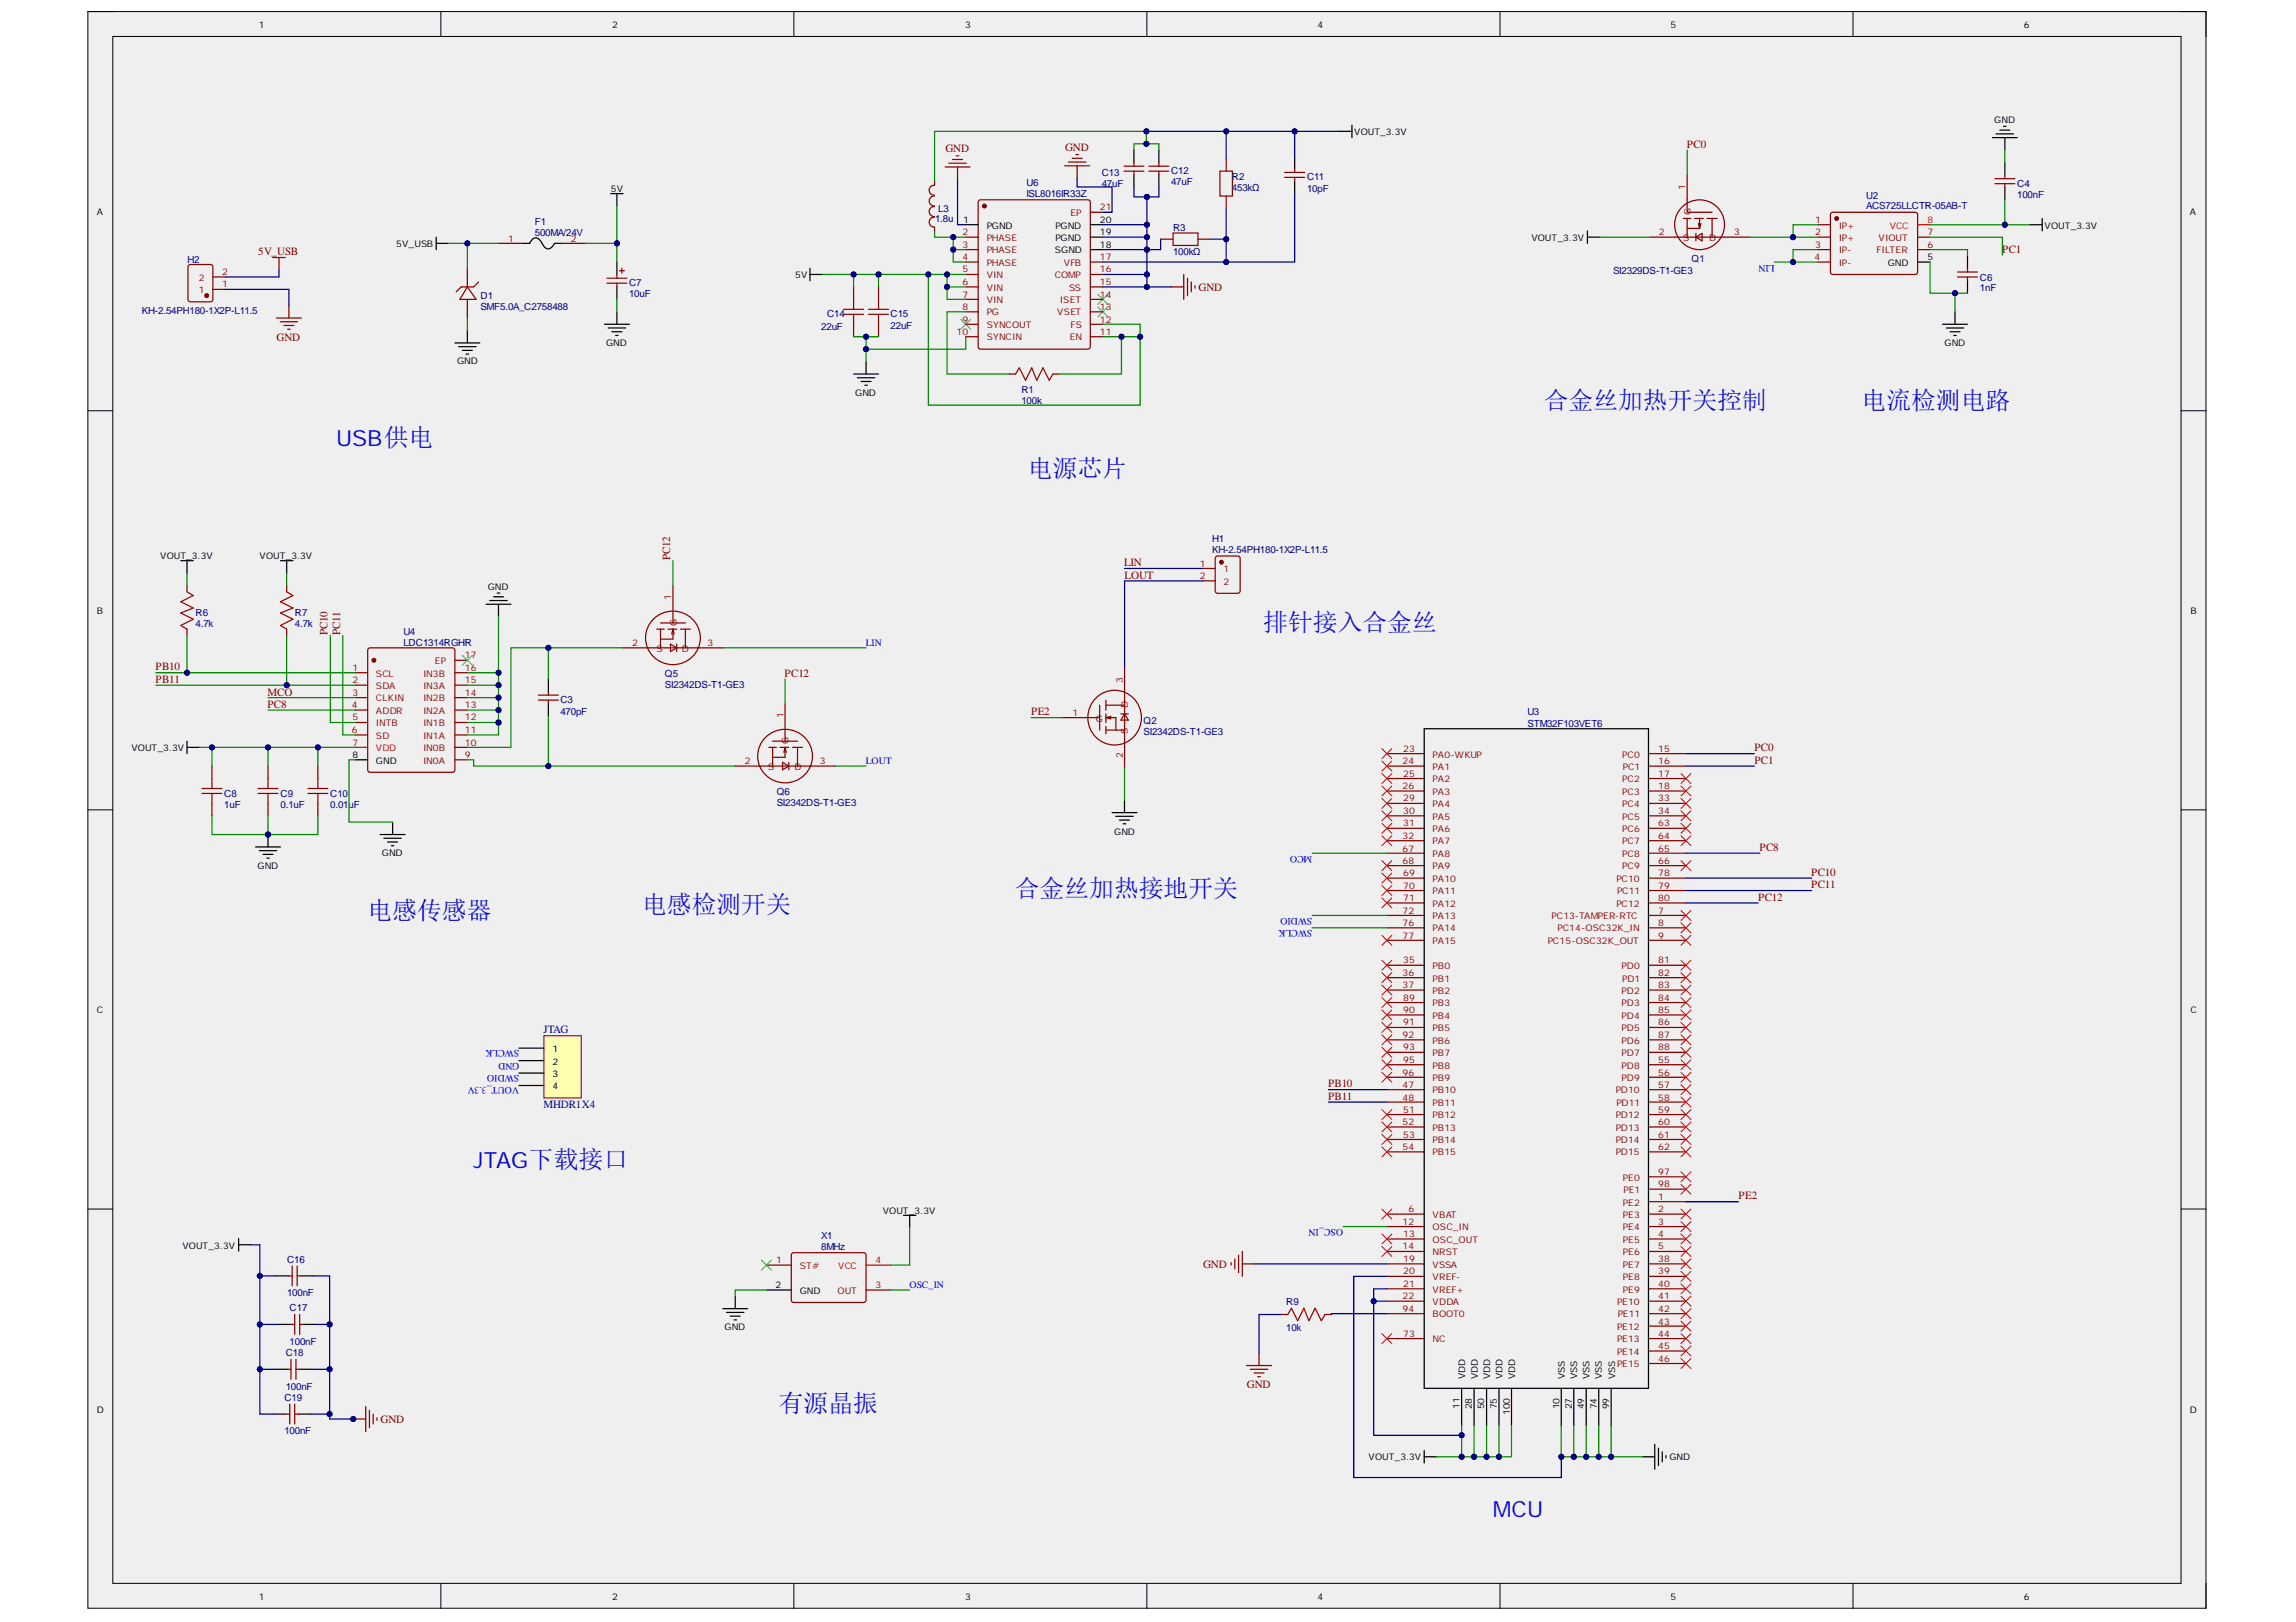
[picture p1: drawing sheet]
<svg xmlns="http://www.w3.org/2000/svg" width="297mm" height="210mm" viewBox="0 0 297 210" stroke-linecap="round" stroke-linejoin="round" font-family="sans-serif">
<defs><g id="words">
<g font-size="3.2" fill="#00f">
<text x="199.7" y="52.9">合金丝加热开关控制</text>
<text x="240.8" y="52.9">电流检测电路</text>
<text x="133" y="61.8">电源芯片</text>
<text x="163.4" y="81.6">排针接入合金丝</text>
<text x="47.5" y="118.9">电感传感器</text>
<text x="83.1" y="118.2">电感检测开关</text>
<text x="131.3" y="116">合金丝加热接地开关</text>
<text x="100.8" y="182.7">有源晶振</text>
</g>
<g font-size="2.9" fill="#00f">
<text x="43.5" y="57.7">USB供电</text>
<text x="61.2" y="151.1">JTAG下载接口</text>
<text x="193.1" y="196.3">MCU</text>
</g>
<g font-size="1.4" fill="#800000">
<text x="122.3" y="19.7">GND</text>
<text x="137.8" y="19.5">GND</text>
<text x="218.2" y="19.1">PC0</text>
<text x="33.4" y="33">5V_USB</text>
<text x="259" y="32.7">PC1</text>
<text x="155.1" y="37.6">GND</text>
<text x="35.8" y="44.1">GND</text>
<text x="86.7" y="72.5" transform="rotate(-90 86.7 72.5)">PC12</text>
<text x="145.4" y="73.3">LIN</text>
<text x="145.5" y="74.9">LOUT</text>
<text x="42.4" y="82.2" transform="rotate(-90 42.4 82.2)">PC10</text>
<text x="44" y="82.2" transform="rotate(-90 44 82.2)">PC11</text>
<text x="20.1" y="86.7">PB10</text>
<text x="20.1" y="88.4">PB11</text>
<text x="101.5" y="87.6">PC12</text>
<text x="34.6" y="91.6">PC8</text>
<text x="34.6" y="90">MCO</text>
<text x="133.4" y="92.5">PE2</text>
<text x="227" y="97.2">PC0</text>
<text x="227" y="98.8">PC1</text>
<text x="227.6" y="110.1">PC8</text>
<text x="234.3" y="113.3">PC10</text>
<text x="227.5" y="116.6">PC12</text>
<text x="234.3" y="114.9">PC11</text>
<text x="171.8" y="140.7">PB10</text>
<text x="171.8" y="142.3">PB11</text>
<text x="224.9" y="155.2">PE2</text>
<text x="155.7" y="164.1">GND</text>
<text x="161.3" y="179.6">GND</text>
<text x="49.2" y="184.2">GND</text>
</g>
<g font-size="1.4" fill="#000080">
<text x="70.3" y="133.7">JTAG</text>
<text x="70.3" y="143.4">MHDR1X4</text>
</g>
<g font-size="1.3" fill="#000080">
<text x="142.5" y="22.7">C13</text>
<text x="151.5" y="22.6">C12</text>
<text x="159.4" y="23.3">R2</text>
<text x="169.1" y="23.3">C11</text>
<text x="69.2" y="29.1">F1</text>
<text x="121" y="28.7">1.8u</text>
<text x="121.4" y="27.4">L3</text>
<text x="132.8" y="24.1">U6</text>
<text x="132.8" y="25.5">ISL8016IR33Z</text>
<text x="142.5" y="24.2">47uF</text>
<text x="151.5" y="24">47uF</text>
<text x="151.8" y="29.9">R3</text>
<text x="159.4" y="24.8">453kΩ</text>
<text x="169.1" y="24.8">10pF</text>
<text x="241.4" y="25.7">U2</text>
<text x="241.4" y="27">ACS725LLCTR-05AB-T</text>
<text x="261" y="24.2">C4</text>
<text x="261" y="25.6">100nF</text>
<text x="24.3" y="34">H2</text>
<text x="69.2" y="30.5">500MA/24V</text>
<text x="151.8" y="33">100kΩ</text>
<text x="208.7" y="35.5">SI2329DS-T1-GE3</text>
<text x="218.8" y="33.9">Q1</text>
<text x="18.4" y="40.7">KH-2.54PH180-1X2P-L11.5</text>
<text x="62.2" y="38.7">D1</text>
<text x="62.2" y="40.1">SMF5.0A_C2758488</text>
<text x="81.4" y="37">C7</text>
<text x="81.4" y="38.5">10uF</text>
<text x="107" y="41.1">C14</text>
<text x="115.2" y="41.1">C15</text>
<text x="256.1" y="36.3">C6</text>
<text x="256.1" y="37.7">1nF</text>
<text x="106.2" y="42.7">22uF</text>
<text x="115.2" y="42.5">22uF</text>
<text x="132.1" y="50.9">R1</text>
<text x="132.1" y="52.3">100k</text>
<text x="156.8" y="70.2">H1</text>
<text x="156.8" y="71.6">KH-2.54PH180-1X2P-L11.5</text>
<text x="25.3" y="79.7">R6</text>
<text x="25.3" y="81.1">4.7k</text>
<text x="38.2" y="79.7">R7</text>
<text x="38.2" y="81.1">4.7k</text>
<text x="52.2" y="82.2">U4</text>
<text x="52.2" y="83.6">LDC1314RGHR</text>
<text x="86" y="87.6">Q5</text>
<text x="86" y="89.1">SI2342DS-T1-GE3</text>
<text x="72.5" y="91">C3</text>
<text x="72.5" y="92.5">470pF</text>
<text x="148" y="93.6">Q2</text>
<text x="148" y="95.1">SI2342DS-T1-GE3</text>
<text x="197.6" y="92.5">U3</text>
<text x="197.6" y="94.1">STM32F103VET6</text>
<text x="29" y="103.1">C8</text>
<text x="29" y="104.6">1uF</text>
<text x="36.3" y="103.1">C9</text>
<text x="36.3" y="104.6">0.1uF</text>
<text x="42.7" y="103.1">C10</text>
<text x="42.7" y="104.6">0.01uF</text>
<text x="100.5" y="102.9">Q6</text>
<text x="100.5" y="104.3">SI2342DS-T1-GE3</text>
<text x="106.2" y="160.3">X1</text>
<text x="106.2" y="161.8">8MHz</text>
<text x="37.1" y="163.4">C16</text>
<text x="37.1" y="167.8">100nF</text>
<text x="37.5" y="169.7">C17</text>
<text x="166.4" y="168.9">R9</text>
<text x="166.4" y="172.3">10k</text>
<text x="37" y="175.5">C18</text>
<text x="37" y="179.9">100nF</text>
<text x="37.5" y="174">100nF</text>
<text x="36.8" y="181.3">C19</text>
<text x="36.8" y="185.6">100nF</text>
</g>
<g font-size="1.3" fill="#00f">
<text x="229.6" y="34.2" transform="rotate(-180 229.6 34.2)">LIN</text>
<text x="112" y="83.6">LIN</text>
<text x="112" y="98.9">LOUT</text>
<text x="169.8" y="110.7" transform="rotate(-180 169.8 110.7)">MCO</text>
<text x="169.8" y="118.8" transform="rotate(-180 169.8 118.8)">SWDIO</text>
<text x="169.8" y="120.4" transform="rotate(-180 169.8 120.4)">SWCLK</text>
<text x="67.2" y="135.9" transform="rotate(-180 67.2 135.9)">SWCLK</text>
<text x="67.2" y="137.5" transform="rotate(-180 67.2 137.5)">GND</text>
<text x="67.2" y="139.1" transform="rotate(-180 67.2 139.1)">SWDIO</text>
<text x="67.2" y="140.7" transform="rotate(-180 67.2 140.7)">VOUT_3.3V</text>
<text x="173.8" y="159" transform="rotate(-180 173.8 159)">OSC_IN</text>
<text x="117.7" y="166.7">OSC_IN</text>
</g>
<g font-size="1.2">
<text x="33.5" y="3.6">1</text>
<text x="79.2" y="3.6">2</text>
<text x="124.9" y="3.6">3</text>
<text x="170.5" y="3.6">4</text>
<text x="216.1" y="3.6">5</text>
<text x="261.8" y="3.6">6</text>
<text x="175.2" y="17.5">VOUT_3.3V</text>
<text x="258" y="16">GND</text>
<text x="12.5" y="27.8">A</text>
<text x="79" y="24.8">5V</text>
<text x="124.6" y="28.8">1</text>
<text x="127.7" y="29.6">PGND</text>
<text x="136.5" y="29.6">PGND</text>
<text x="142.3" y="28.8">20</text>
<text x="264.5" y="29.6">VOUT_3.3V</text>
<text x="283.3" y="27.8">A</text>
<text x="51.3" y="31.9">5V_USB</text>
<text x="136.4" y="32.8">SGND</text>
<text x="136.5" y="31.2">PGND</text>
<text x="142.3" y="32">18</text>
<text x="142.3" y="30.4">19</text>
<text x="198.1" y="31.2">VOUT_3.3V</text>
<text x="244.2" y="34.4">GND</text>
<text x="249.4" y="33.6">5</text>
<text x="102.9" y="36">5V</text>
<text x="59.1" y="47.2">GND</text>
<text x="78.4" y="44.8">GND</text>
<text x="251.6" y="44.8">GND</text>
<text x="110.6" y="51.2">GND</text>
<text x="20.7" y="72.3">VOUT_3.3V</text>
<text x="33.6" y="72.3">VOUT_3.3V</text>
<text x="63.1" y="76.3">GND</text>
<text x="12.5" y="79.4">B</text>
<text x="283.4" y="79.4">B</text>
<text x="17" y="97.2">VOUT_3.3V</text>
<text x="45.6" y="98.1">8</text>
<text x="48.6" y="98.8">GND</text>
<text x="33.3" y="112.4">GND</text>
<text x="49.4" y="110.8">GND</text>
<text x="144.1" y="108">GND</text>
<text x="12.5" y="131.1">C</text>
<text x="283.4" y="131.1">C</text>
<text x="71.5" y="136.2">1</text>
<text x="71.5" y="137.8">2</text>
<text x="71.5" y="139.4">3</text>
<text x="71.5" y="141">4</text>
<text x="23.6" y="161.6">VOUT_3.3V</text>
<text x="114.2" y="157">VOUT_3.3V</text>
<text x="100.3" y="166.7">2</text>
<text x="103.5" y="167.4">GND</text>
<text x="93.7" y="172.2">GND</text>
<text x="189.6" y="178.5" transform="rotate(-90 189.6 178.5)">VDD</text>
<text x="191.2" y="178.5" transform="rotate(-90 191.2 178.5)">VDD</text>
<text x="192.8" y="178.5" transform="rotate(-90 192.8 178.5)">VDD</text>
<text x="194.4" y="178.5" transform="rotate(-90 194.4 178.5)">VDD</text>
<text x="196" y="178.5" transform="rotate(-90 196 178.5)">VDD</text>
<text x="202.4" y="178.5" transform="rotate(-90 202.4 178.5)">VSS</text>
<text x="204" y="178.5" transform="rotate(-90 204 178.5)">VSS</text>
<text x="205.6" y="178.5" transform="rotate(-90 205.6 178.5)">VSS</text>
<text x="207.3" y="178.5" transform="rotate(-90 207.3 178.5)">VSS</text>
<text x="208.9" y="178.5" transform="rotate(-90 208.9 178.5)">VSS</text>
<text x="12.5" y="182.8">D</text>
<text x="188.8" y="182.3" transform="rotate(-90 188.8 182.3)">11</text>
<text x="190.4" y="182.4" transform="rotate(-90 190.4 182.4)">28</text>
<text x="192" y="182.4" transform="rotate(-90 192 182.4)">50</text>
<text x="193.6" y="182.4" transform="rotate(-90 193.6 182.4)">75</text>
<text x="195.3" y="183.2" transform="rotate(-90 195.3 183.2)">100</text>
<text x="201.8" y="182.4" transform="rotate(-90 201.8 182.4)">10</text>
<text x="203.4" y="182.4" transform="rotate(-90 203.4 182.4)">27</text>
<text x="205" y="182.4" transform="rotate(-90 205 182.4)">49</text>
<text x="206.6" y="182.4" transform="rotate(-90 206.6 182.4)">74</text>
<text x="208.2" y="182.4" transform="rotate(-90 208.2 182.4)">99</text>
<text x="283.3" y="182.8">D</text>
<text x="177.1" y="189">VOUT_3.3V</text>
<text x="216" y="189">GND</text>
<text x="33.5" y="207">1</text>
<text x="79.2" y="207">2</text>
<text x="124.9" y="207">3</text>
<text x="170.5" y="207">4</text>
<text x="216.1" y="207">5</text>
<text x="261.8" y="207">6</text>
</g>
<g font-size="1.2" fill="#800">
<text x="138.5" y="28">EP</text>
<text x="142.3" y="27.2">21</text>
<text x="218" y="24.6" transform="rotate(-90 218 24.6)">1</text>
<text x="218.8" y="27.8" transform="rotate(-90 218.8 27.8)">G</text>
<text x="234.8" y="28.8">1</text>
<text x="237.9" y="29.6">IP+</text>
<text x="28.8" y="35.6">2</text>
<text x="65.7" y="31.3">1</text>
<text x="73.8" y="31.3">2</text>
<text x="124.5" y="30.4">2</text>
<text x="124.5" y="32">3</text>
<text x="124.5" y="33.6">4</text>
<text x="124.5" y="35.2">5</text>
<text x="127.7" y="31.2">PHASE</text>
<text x="127.7" y="32.8">PHASE</text>
<text x="127.7" y="34.4">PHASE</text>
<text x="137.6" y="34.4">VFB</text>
<text x="142.3" y="35.2">16</text>
<text x="142.3" y="33.6">17</text>
<text x="214.6" y="30.4">2</text>
<text x="217.7" y="31.2">S</text>
<text x="221.1" y="31.2">D</text>
<text x="224.3" y="30.4">3</text>
<text x="234.7" y="33.6">4</text>
<text x="234.8" y="30.4">2</text>
<text x="234.8" y="32">3</text>
<text x="237.9" y="31.2">IP+</text>
<text x="237.9" y="32.8">IP-</text>
<text x="237.9" y="34.4">IP-</text>
<text x="242.8" y="32.8">FILTER</text>
<text x="243" y="31.2">VIOUT</text>
<text x="249.4" y="32">6</text>
<text x="249.4" y="30.4">7</text>
<text x="25.7" y="37.9">1</text>
<text x="25.7" y="36.3">2</text>
<text x="28.8" y="37.2">1</text>
<text x="124.5" y="36.9">6</text>
<text x="124.5" y="38.5">7</text>
<text x="124.5" y="40.1">8</text>
<text x="124.5" y="41.8">9</text>
<text x="127.7" y="36">VIN</text>
<text x="127.7" y="37.6">VIN</text>
<text x="127.7" y="39.2">VIN</text>
<text x="127.7" y="40.8">PG</text>
<text x="136.4" y="36">COMP</text>
<text x="136.8" y="40.8">VSET</text>
<text x="137.1" y="39.2">ISET</text>
<text x="138.3" y="37.6">SS</text>
<text x="142.3" y="41.8">12</text>
<text x="142.3" y="40.1">13</text>
<text x="142.3" y="38.5">14</text>
<text x="142.3" y="36.9">15</text>
<text x="123.8" y="43.4">10</text>
<text x="127.7" y="42.4">SYNCOUT</text>
<text x="127.7" y="44">SYNCIN</text>
<text x="138.4" y="44">EN</text>
<text x="138.5" y="42.4">FS</text>
<text x="142.3" y="43.4">11</text>
<text x="86.8" y="77.7" transform="rotate(-90 86.8 77.7)">1</text>
<text x="155.2" y="73.4">1</text>
<text x="155.2" y="75">2</text>
<text x="158.3" y="74">1</text>
<text x="158.3" y="75.6">2</text>
<text x="81.8" y="83.6">2</text>
<text x="87.6" y="81" transform="rotate(-90 87.6 81)">G</text>
<text x="91.5" y="83.6">3</text>
<text x="45.6" y="86.8">1</text>
<text x="45.6" y="88.4">2</text>
<text x="48.6" y="87.6">SCL</text>
<text x="48.6" y="89.2">SDA</text>
<text x="54.7" y="89.2">IN3A</text>
<text x="54.7" y="87.6">IN3B</text>
<text x="56.3" y="86">EP</text>
<text x="60.1" y="88.4">15</text>
<text x="60.1" y="86.8">16</text>
<text x="60.1" y="85.2">17</text>
<text x="84.9" y="84.4">S</text>
<text x="88.2" y="84.4">D</text>
<text x="145.2" y="88.3" transform="rotate(-90 145.2 88.3)">3</text>
<text x="45.5" y="91.6">4</text>
<text x="45.5" y="94.8">6</text>
<text x="45.6" y="90">3</text>
<text x="45.6" y="93.2">5</text>
<text x="48.6" y="90.8">CLKIN</text>
<text x="48.6" y="92.4">ADDR</text>
<text x="48.6" y="94">INTB</text>
<text x="48.6" y="95.6">SD</text>
<text x="54.7" y="95.6">IN1A</text>
<text x="54.7" y="94">IN1B</text>
<text x="54.7" y="92.4">IN2A</text>
<text x="54.7" y="90.8">IN2B</text>
<text x="60.1" y="94.8">11</text>
<text x="60.1" y="93.2">12</text>
<text x="60.1" y="91.6">13</text>
<text x="60.1" y="90">14</text>
<text x="101.3" y="93" transform="rotate(-90 101.3 93)">1</text>
<text x="138.7" y="92.6">1</text>
<text x="141.8" y="93.4">G</text>
<text x="145.9" y="95" transform="rotate(-90 145.9 95)">S</text>
<text x="145.9" y="91.6" transform="rotate(-90 145.9 91.6)">D</text>
<text x="54.7" y="98.8">IN0A</text>
<text x="54.7" y="97.2">IN0B</text>
<text x="60.1" y="98.1">9</text>
<text x="60.1" y="96.5">10</text>
<text x="96.4" y="98.9">2</text>
<text x="99.4" y="99.6">S</text>
<text x="102" y="96.3" transform="rotate(-90 102 96.3)">G</text>
<text x="102.8" y="99.6">D</text>
<text x="106.1" y="98.9">3</text>
<text x="145.2" y="98" transform="rotate(-90 145.2 98)">2</text>
<text x="181.5" y="98.9">24</text>
<text x="181.5" y="97.3">23</text>
<text x="181.5" y="100.5">25</text>
<text x="185.3" y="98">PA0-WKUP</text>
<text x="185.3" y="99.6">PA1</text>
<text x="185.3" y="101.3">PA2</text>
<text x="209.9" y="98">PC0</text>
<text x="209.9" y="101.3">PC2</text>
<text x="210" y="99.6">PC1</text>
<text x="214.5" y="97.3">15</text>
<text x="214.5" y="98.9">16</text>
<text x="214.5" y="100.5">17</text>
<text x="181.5" y="102.1">26</text>
<text x="181.5" y="103.7">29</text>
<text x="181.5" y="105.3">30</text>
<text x="181.5" y="106.9">31</text>
<text x="185.3" y="102.9">PA3</text>
<text x="185.3" y="104.5">PA4</text>
<text x="185.3" y="106.1">PA5</text>
<text x="185.3" y="107.7">PA6</text>
<text x="209.9" y="102.9">PC3</text>
<text x="209.9" y="104.5">PC4</text>
<text x="209.9" y="106.1">PC5</text>
<text x="209.9" y="107.7">PC6</text>
<text x="214.5" y="102.1">18</text>
<text x="214.5" y="103.7">33</text>
<text x="214.5" y="105.3">34</text>
<text x="214.5" y="106.9">63</text>
<text x="181.5" y="108.5">32</text>
<text x="181.5" y="110.2">67</text>
<text x="181.5" y="111.8">68</text>
<text x="181.5" y="113.4">69</text>
<text x="185.3" y="109.3">PA7</text>
<text x="185.3" y="110.9">PA8</text>
<text x="185.3" y="112.5">PA9</text>
<text x="209.9" y="109.3">PC7</text>
<text x="209.9" y="110.9">PC8</text>
<text x="209.9" y="112.5">PC9</text>
<text x="214.5" y="108.5">64</text>
<text x="214.5" y="110.2">65</text>
<text x="214.5" y="111.8">66</text>
<text x="214.5" y="113.4">78</text>
<text x="181.5" y="118.2">72</text>
<text x="181.5" y="119.9">76</text>
<text x="181.5" y="115">70</text>
<text x="181.5" y="116.6">71</text>
<text x="185.3" y="114.1">PA10</text>
<text x="185.3" y="115.7">PA11</text>
<text x="185.3" y="117.3">PA12</text>
<text x="185.3" y="118.9">PA13</text>
<text x="200.7" y="118.9">PC13-TAMPER-RTC</text>
<text x="209.1" y="114.1">PC10</text>
<text x="209.1" y="117.3">PC12</text>
<text x="209.2" y="115.7">PC11</text>
<text x="214.5" y="118.2">7</text>
<text x="214.5" y="119.9">8</text>
<text x="214.5" y="115">79</text>
<text x="214.5" y="116.6">80</text>
<text x="181.5" y="121.5">77</text>
<text x="181.5" y="124.7">35</text>
<text x="185.3" y="125.4">PB0</text>
<text x="185.3" y="120.5">PA14</text>
<text x="185.3" y="122.1">PA15</text>
<text x="200.2" y="122.1">PC15-OSC32K_OUT</text>
<text x="201.5" y="120.5">PC14-OSC32K_IN</text>
<text x="209.8" y="125.4">PD0</text>
<text x="214.5" y="121.5">9</text>
<text x="214.5" y="124.7">81</text>
<text x="181.5" y="126.3">36</text>
<text x="181.5" y="127.9">37</text>
<text x="181.5" y="129.5">89</text>
<text x="181.5" y="131.1">90</text>
<text x="185.3" y="127">PB1</text>
<text x="185.3" y="128.6">PB2</text>
<text x="185.3" y="130.2">PB3</text>
<text x="185.3" y="131.9">PB4</text>
<text x="209.8" y="128.6">PD2</text>
<text x="209.8" y="130.2">PD3</text>
<text x="209.8" y="131.9">PD4</text>
<text x="209.9" y="127">PD1</text>
<text x="214.5" y="126.3">82</text>
<text x="214.5" y="127.9">83</text>
<text x="214.5" y="129.5">84</text>
<text x="214.5" y="131.1">85</text>
<text x="181.5" y="134.3">92</text>
<text x="181.5" y="132.7">91</text>
<text x="181.5" y="135.9">93</text>
<text x="181.5" y="137.5">95</text>
<text x="185.3" y="133.5">PB5</text>
<text x="185.3" y="135.1">PB6</text>
<text x="185.3" y="136.7">PB7</text>
<text x="209.8" y="133.5">PD5</text>
<text x="209.8" y="135.1">PD6</text>
<text x="209.8" y="136.7">PD7</text>
<text x="214.5" y="137.5">55</text>
<text x="214.5" y="132.7">86</text>
<text x="214.5" y="134.3">87</text>
<text x="214.5" y="135.9">88</text>
<text x="181.5" y="140.8">47</text>
<text x="181.5" y="142.4">48</text>
<text x="181.5" y="139.2">96</text>
<text x="185.3" y="141.5">PB10</text>
<text x="185.3" y="143.1">PB11</text>
<text x="185.3" y="138.3">PB8</text>
<text x="185.3" y="139.9">PB9</text>
<text x="209" y="141.5">PD10</text>
<text x="209.1" y="143.1">PD11</text>
<text x="209.8" y="138.3">PD8</text>
<text x="209.8" y="139.9">PD9</text>
<text x="214.5" y="139.2">56</text>
<text x="214.5" y="140.8">57</text>
<text x="214.5" y="142.4">58</text>
<text x="181.5" y="145.6">52</text>
<text x="181.5" y="148.8">54</text>
<text x="181.5" y="144">51</text>
<text x="181.5" y="147.2">53</text>
<text x="185.3" y="144.7">PB12</text>
<text x="185.3" y="146.3">PB13</text>
<text x="185.3" y="147.9">PB14</text>
<text x="185.3" y="149.5">PB15</text>
<text x="209" y="144.7">PD12</text>
<text x="209" y="146.3">PD13</text>
<text x="209" y="147.9">PD14</text>
<text x="209" y="149.5">PD15</text>
<text x="214.5" y="144">59</text>
<text x="214.5" y="145.6">60</text>
<text x="214.5" y="147.2">61</text>
<text x="214.5" y="148.8">62</text>
<text x="210" y="152.8">PE0</text>
<text x="210" y="154.4">PE1</text>
<text x="214.5" y="155.3">1</text>
<text x="214.5" y="152.1">97</text>
<text x="214.5" y="153.7">98</text>
<text x="181.5" y="158.5">12</text>
<text x="181.5" y="161.7">14</text>
<text x="181.5" y="160.1">13</text>
<text x="182.2" y="156.9">6</text>
<text x="185.3" y="157.6">VBAT</text>
<text x="185.3" y="159.2">OSC_IN</text>
<text x="185.3" y="160.8">OSC_OUT</text>
<text x="210" y="156">PE2</text>
<text x="210" y="157.6">PE3</text>
<text x="210" y="159.2">PE4</text>
<text x="210" y="160.8">PE5</text>
<text x="214.5" y="156.9">2</text>
<text x="214.5" y="158.5">3</text>
<text x="214.5" y="160.1">4</text>
<text x="214.5" y="161.7">5</text>
<text x="100.4" y="163.5">1</text>
<text x="103.5" y="164.2">ST#</text>
<text x="108.4" y="167.4">OUT</text>
<text x="113.3" y="166.7">3</text>
<text x="181.5" y="163.3">19</text>
<text x="181.5" y="164.9">20</text>
<text x="181.5" y="166.5">21</text>
<text x="185.3" y="162.5">NRST</text>
<text x="185.3" y="164.1">VSSA</text>
<text x="185.3" y="165.7">VREF-</text>
<text x="185.3" y="167.3">VREF+</text>
<text x="210" y="162.5">PE6</text>
<text x="210" y="164.1">PE7</text>
<text x="210" y="165.7">PE8</text>
<text x="210" y="167.3">PE9</text>
<text x="214.5" y="163.3">38</text>
<text x="214.5" y="164.9">39</text>
<text x="214.5" y="166.5">40</text>
<text x="181.5" y="168.1">22</text>
<text x="181.5" y="169.8">94</text>
<text x="181.5" y="173">73</text>
<text x="185.3" y="168.9">VDDA</text>
<text x="185.3" y="173.7">NC</text>
<text x="185.3" y="170.5">BOOT0</text>
<text x="209.2" y="168.9">PE10</text>
<text x="209.2" y="172.1">PE12</text>
<text x="209.2" y="173.7">PE13</text>
<text x="209.3" y="170.5">PE11</text>
<text x="214.5" y="168.1">41</text>
<text x="214.5" y="169.8">42</text>
<text x="214.5" y="171.4">43</text>
<text x="214.5" y="173">44</text>
<text x="209.2" y="175.3">PE14</text>
<text x="209.2" y="176.9">PE15</text>
<text x="214.5" y="174.6">45</text>
<text x="214.5" y="176.2">46</text>
</g>
<g font-size="1.2" fill="#f00">
<text x="244.5" y="29.6">VCC</text>
<text x="249.4" y="28.8">8</text>
<text x="45.6" y="96.5">7</text>
<text x="48.6" y="97.2">VDD</text>
<text x="108.4" y="164.2">VCC</text>
<text x="113.3" y="163.5">4</text>
</g>
</g></defs>
<path d="M11.4 1.5h274v206.6h-274z" fill-rule="evenodd" fill="#efefef"/>
<path d="M11.4 1.5h274v206.6h-274z" fill="none" stroke="#000" stroke-width=".13"/>
<path d="M14.6 4.7h267.6v200.2h-267.6z" fill-rule="evenodd" fill="#efefef"/>
<g fill="none" stroke="#000" stroke-width=".13">
<path d="M11.4 1.5h3.2M14.6 4.7h267.6v200.2h-267.6zM57 1.5v3.2M102.7 1.5v3.2M148.4 1.5v3.2M194.1 1.5v3.2M239.7 1.5v3.2M282.2 1.5h3.2v3.2M11.4 53.2h3.2M282.2 53.2h3.2M11.4 104.8h3.2M282.2 104.8h3.2"/>
<path d="M11.4 156.5h3.2M282.2 156.5h3.2M57 204.9v3.2M102.7 204.9v3.2M148.4 204.9v3.2M194.1 204.9v3.2M239.7 204.9v3.2M285.4 204.9v3.2"/>
</g>
<g fill="none" stroke="#800" stroke-width=".16">
<path d="M60.5 37.1l1.1 1.6h-2.1zM60.5 34.7v2.4M60.5 38.7v2.5M61.9 36.5l-.6 .6h-1.6l-.7 .7M64.5 31.5h3.2M72.6 31.5h3.2M78.5 36h2.6M78.5 36.6h2.6M79.8 35.5v.5M79.8 36.6v.5M80.1 35h.7M80.5 34.7v.7"/>
<path d="M87.1 75.8v3.2M87.1 79.2v1.4M157.3 72.1l.2-.1h2.6l.3 .1v4.4l-.1 .2-2.8 .1-.2-.2zM69.7 90.6h2.5M69.7 90h2.5M70.9 89.5v.5M70.9 90.6v.5M80.6 83.8h12.9M84.6 80.1a3.5 3.5 0 0 1 5.5 .7 3.5 3.5 0 0 1-2.3 5.1 3.5 3.5 0 0 1-3.8-1.7 3.5 3.5 0 0 1 .6-4.1zM85 81.4h.9M85.4 80.6h3.3M85.4 81.4v2.4"/>
<path d="M86.4 81.4h1.1M86.7 83.4l.8 .4-.8 .5zM87.1 81.4v1.3h-1.7M87.1 81.4l-.2 .7M87.1 81.4l.1 .7M87.5 83.4v.9M88 81.4h1.3M88.7 81.4v2.4M95.1 99.1h12.9M99.1 95.4a3.5 3.5 0 0 1 5.5 .7 3.5 3.5 0 0 1-2.3 5.1 3.5 3.5 0 0 1-3.8-1.7 3.5 3.5 0 0 1 .6-4.1zM99.5 96.7h.9M100 95.9h3.2"/>
<path d="M100 96.7v2.4M100.9 96.7h1.2M101.2 98.7l.9 .4-.9 .5zM101.6 96.7v1.3h-1.6M101.6 91.1v3.2M101.6 94.5v1.4M101.6 96.7l-.2 .7M101.6 96.7l.1 .7M102.1 98.7v.9M102.5 96.7h1.3M103.2 96.7v2.4M137.4 92.9h3.3"/>
<path d="M140.8 92.9h1.5M141.7 90.4a3.5 3.5 0 0 1 5 0 3.5 3.5 0 0 1 0 4.9 3.5 3.5 0 0 1-5 .1 3.6 3.6 0 0 1 0-5zM142.3 91.3v3.2M143.1 90.6v1.3M143.1 92.4v1.1M143.1 94v1M143.1 91.3h2.4M143.1 94.5h2.4M143.1 92.9h1.3v1.6M143.1 92.9l.6 .1M143.7 92.7l-.6 .2M145 92.4h1"/>
<path d="M145.5 86.4v12.9M145.5 92.4l.5 .8h-1zM99.1 163.7h3.3M102.5 162.2h9.4l.1 .2v6l-.3 .2-9.2-.1-.1-.3v-5.8zM112 166.9h3.3"/>
</g>
<g fill="none" stroke="#000" stroke-width=".16">
<path d="M56.4 30.7v1.6M56.4 31.5h1.6M67.7 31.5h.8l.1-.2a.8 .8 0 0 1 .8-.5 .8 .8 0 0 1 .7 .7l.1 .1a.8 .8 0 0 0 .8 .5 .8 .8 0 0 0 .7-.6h.9M79 25.1h1.6M79.8 25.1v1.6M79.8 33.9v1.6M79.8 37.1v1.6M205.4 29.9v1.6M205.4 30.7h1.6M262.6 29.1h1.6M264.2 28.3v1.6M58.9 44.4h3.2"/>
<path d="M59.3 44.9h2.3M59.8 45.3h1.3M60.3 45.8h.3M60.5 42.8v1.6M78.2 42h3.2M78.7 42.4h2.2M79.2 42.9h1.3M79.6 43.4h.4M79.8 40.4v1.6M24.2 95.9v1.6M24.2 96.7h1.6M70.9 87.9v1.6"/>
<path d="M70.9 91.1v1.6M116.9 157.3h1.6M117.7 157.3v1.6M99.1 166.9h3.3M184.3 187.7v1.6M184.3 188.5h1.6"/>
</g>
<path d="M112 163.7h3.3" fill="none" stroke="#f00" stroke-width=".16"/>
<circle cx="158" cy="72.8" r=".24" fill="#800"/>
<g fill="none" stroke="#800" stroke-width=".16">
<path d="M237 27.5h10.9l.2 .3-.1 7.6-.2 .1h-10.8l-.2-.3v-7.4zM253.2 35.8h2.6M253.2 35.2h2.6M254.5 34.7v.5M254.5 35.8v.5M258.1 23.8h2.6M258.1 23.1h2.6M259.4 22.6v.5M259.4 23.8v.4M155.6 73.6h1.6M155.6 75.2h1.6"/>
<circle cx="158" cy="72.8" r=".24"/>
</g>
<g fill="none" stroke="#000" stroke-width=".16">
<path d="M257.8 17.8h3.2M258.2 17.3h2.3M258.7 16.8h1.3M259.2 16.4h.3M259.4 17.8v1.6M254.5 33.1v1.6M254.5 36.3v1.6M259.4 21v1.6M259.4 24.2v1.7M251.3 42h3.2M251.8 42.4h2.3M252.3 42.9h1.3"/>
<path d="M252.8 43.4h.3M252.9 40.4v1.6M143.9 105.2h3.2M144.3 105.6h2.3M144.8 106.1h1.3M145.3 106.6h.3M145.5 103.5v1.7"/>
</g>
<circle cx="237.6" cy="28.3" r=".24" fill="#800"/>
<g fill="none" stroke="#800" stroke-width=".16">
<path d="M235.2 29.1h1.6M235.2 30.7h1.6M235.2 32.3h1.6M235.2 33.9h1.6M248.1 30.7h1.6M248.1 32.3h1.6M47.6 84l.3-.2h10.6l.3 .2 .1 15.6-.2 .3h-10.8l-.3-.1z"/>
<circle cx="237.6" cy="28.3" r=".24"/>
</g>
<g fill="none" stroke="#000" stroke-width=".16">
<path d="M248.1 33.9h1.6M62.9 78.2h3.2M63.4 77.7h2.2M63.8 77.2h1.3M64.3 76.7h.4M64.5 78.2v1.6M49.2 108h3.2M49.7 108.5h2.2M50.1 109h1.3M50.6 109.4h.4M50.8 106.4v1.6M93.5 169.4h3.2"/>
<path d="M94 169.8h2.2M94.5 170.3h1.3M95 170.8h.3M95.1 167.7v1.7M212.5 188.5h1.6M214.1 186.9v3.2M214.6 187.4v2.3M215 187.9v1.3M215.5 188.4v.3"/>
</g>
<path d="M248.1 29.1h1.6" fill="none" stroke="#f00" stroke-width=".16"/>
<circle cx="48.4" cy="85.4" r=".24" fill="#800"/>
<g fill="none" stroke="#800" stroke-width=".16">
<path d="M213.4 30.7h12.9M217.8 28.3h1M218.3 22.6v4.9h3.2M218.3 28.3v2.4M218.3 29.6h1.6M219.2 28.3h1.2M219.4 30.7l.8-.5v1zM219.4 30.2v1M219.7 28.9l.2 .7M219.9 28.3v1.3M220 28.9l-.1 .7M220.9 28.3h1.2"/>
<path d="M221.5 28.3v2.4M24.2 75.8v.8M37.1 75.8v.8M24.2 81.4v.8M27.4 99.1v1.6M34.7 99.1v1.6M37.1 81.4v.8M41.1 99.1v1.6M46 87.1h1.6M46 88.7h1.6M46 90.3h1.6M46 91.9h1.6"/>
<path d="M46 93.5h1.6M46 95.1h1.6M58.9 87.1h1.6M58.9 88.7h1.6M58.9 90.3h1.6M58.9 91.9h1.6M58.9 93.5h1.6M58.9 95.1h1.6M58.9 98.3h1.6M58.9 96.7h1.6M58.9 85.4h1.6M179.4 97.5h4.9"/>
<path d="M179.4 99.1h4.9M213.3 97.5h4.8M213.3 99.1h4.8M27.4 104v1.6M34.7 104v1.6M41.1 104v1.6M179.4 118.5h4.9M179.4 100.7h4.9M179.4 102.4h4.9M179.4 104h4.9M179.4 105.6h4.9M179.4 107.2h4.9"/>
<path d="M179.4 108.8h4.9M179.4 110.4h4.9M179.4 112h4.9M179.4 113.6h4.9M179.4 115.2h4.9M179.4 116.9h4.9M213.3 118.5h4.8M213.3 100.7h4.8M213.3 102.4h4.8M213.3 104h4.8M213.3 105.6h4.8M213.3 107.2h4.8"/>
<path d="M213.3 108.8h4.8M213.3 110.4h4.8M213.3 112h4.8M213.3 113.6h4.8M213.3 115.2h4.8M213.3 116.9h4.8M179.4 120.1h4.9M179.4 121.7h4.9M179.4 124.9h4.9M179.4 126.5h4.9M179.4 128.1h4.9M179.4 129.7h4.9"/>
<path d="M179.4 131.3h4.9M179.4 133h4.9M179.4 134.6h4.9M179.4 136.2h4.9M179.4 137.8h4.9M179.4 139.4h4.9M213.3 120.1h4.8M213.3 121.7h4.8M213.3 124.9h4.8M213.3 126.5h4.8M213.3 128.1h4.8M213.3 129.7h4.8"/>
<path d="M213.3 131.3h4.8M213.3 133h4.8M213.3 134.6h4.8M213.3 136.2h4.8M213.3 137.8h4.8M213.3 139.4h4.8M179.4 157.1h4.9M179.4 158.7h4.9M179.4 141h4.9M179.4 142.6h4.9M179.4 144.2h4.9M179.4 145.8h4.9"/>
<path d="M179.4 147.5h4.9M179.4 149.1h4.9M213.3 155.5h4.8M213.3 157.1h4.8M213.3 158.7h4.8M213.3 141h4.8M213.3 142.6h4.8M213.3 144.2h4.8M213.3 145.8h4.8M213.3 147.5h4.8M213.3 149.1h4.8M213.3 152.3h4.8"/>
<path d="M213.3 153.9h4.8M179.4 160.3h4.9M179.4 162h4.9M179.4 163.6h4.9M179.4 165.2h4.9M179.4 166.8h4.9M179.4 168.4h4.9M179.4 173.2h4.9M179.4 170h4.9M213.3 160.3h4.8M213.3 162h4.8M213.3 163.6h4.8"/>
<path d="M213.3 165.2h4.8M213.3 166.8h4.8M213.3 168.4h4.8M213.3 173.2h4.8M213.3 170h4.8M213.3 171.6h4.8M213.3 174.8h4.8M213.3 176.4h4.8"/>
<circle cx="219.9" cy="29.1" r="3.2"/>
<circle cx="48.4" cy="85.4" r=".24"/>
</g>
<path d="M46 96.7h1.6" fill="none" stroke="#f00" stroke-width=".16"/>
<g fill="none" stroke="#000" stroke-width=".16">
<path d="M23.4 72.6h1.6M24.2 72.6v1.6M36.3 72.6h1.6M37.1 72.6v1.6M46 98.3h1.6M184.3 94.3h29v85.4h-29zM33.1 109.6h3.2M33.5 110.1h2.3M34 110.6h1.3M34.5 111.1h.3M34.7 108v1.6M189.1 179.7v4.8"/>
<path d="M190.7 179.7v4.8M192.3 179.7v4.8M193.9 179.7v4.8M195.5 179.7v4.8M202 179.7v4.8M203.6 179.7v4.8M205.2 179.7v4.8M206.8 179.7v4.8M208.4 179.7v4.8"/>
</g>
<g fill="none" stroke="#a00000" stroke-width=".16">
<path d="M24.2 76.6l.8 .5-1.6 .8 1.6 .8-1.6 .6 1.6 .8-1.6 .8 .8 .5M37.1 76.6l.8 .5-1.6 .8 1.6 .8-1.6 .6 1.6 .8-1.6 .8 .8 .5M26.1 102.7h2.6M26.1 102h2.6M27.4 100.7v1.3M27.4 102.7v1.3M33.4 102.7h2.6M33.4 102h2.6M34.7 100.7v1.3M34.7 102.7v1.3M39.8 102.7h2.6M39.8 102h2.6"/>
<path d="M41.1 100.7v1.3M41.1 102.7v1.3"/>
</g>
<circle cx="34.7" cy="108" r=".32" fill="#000080"/>
<circle cx="34.7" cy="108" r=".32" fill="none" stroke="#000080" stroke-width=".13"/>
<path d="M142 38.1l1.3 1.3M142 39.7l1.3 1.3M143.3 38.1l-1.3 1.3M143.3 39.7l-1.3 1.3M124.3 41.3l1.3 1.3M125.6 41.3l-1.3 1.3M59.8 84.8l1.3 1.3M61.1 84.8l-1.3 1.3M98.5 163.1l1.3 1.3M99.8 163.1l-1.3 1.3" fill="none" stroke="#3c3" stroke-width=".13"/>
<g fill="none" stroke="#800" stroke-width=".16">
<path d="M110.4 37.1v1.6M113.7 37.1v1.6M120.9 28.1a.64 .64 0 0 0-.7 .6 .64 .64 0 0 0 .7 .7M120.9 26.7a.64 .64 0 0 0-.7 .7 .64 .64 0 0 0 .7 .6M120.9 25.4a.64 .64 0 0 0-.7 .6 .64 .64 0 0 0 .7 .6M120.9 24a.64 .64 0 0 0-.7 .6 .64 .64 0 0 0 .7 .7M120.9 23.4v.5M120.9 29.4v.5M126.6 26l.3-.1h13.8l.3 .1 .1 18.9-.2 .2-14 .1-.3-.2zM145.4 22.2h2.6M145.4 21.5h2.6M146.7 21v.5"/>
<path d="M146.7 22.2v.4M148.6 22.2h2.6M148.6 21.5h2.6M149.9 21v.5M149.9 22.2v.4M166.2 22.3h2.6M166.2 23h2.6M167.5 21.8v.5M167.5 23v.4M110.4 42v1.6M113.7 42v1.6M130.6 48.4h.8"/>
<path d="M136.2 48.4h.8"/>
</g>
<g fill="none" stroke="#000" stroke-width=".16">
<path d="M146.7 19.4v1.6M149.9 19.4v1.6M104.8 34.7v1.6M104.8 35.5h1.6M146.7 22.6v1.6M149.9 22.6v1.6M167.5 20.2v1.6M167.5 23.4v1.7M110.4 48.4h3.3M110.9 48.9h2.3M111.4 49.4h1.3M111.9 49.9h.3"/>
<path d="M112 46.8v1.6"/>
</g>
<path d="M110.4 38.7v1.3M113.7 38.7v1.3M109.1 40.7h2.6M109.1 40h2.6M110.4 40.7v1.3M112.4 40.7h2.5M112.4 40h2.5M113.7 40.7v1.3M131.4 48.4l.5-.8 .8 1.6 .8-1.6 .6 1.6 .8-1.6 .8 1.6 .5-.8" fill="none" stroke="#a00000" stroke-width=".16"/>
<circle cx="127.4" cy="26.7" r=".24" fill="#800"/>
<g fill="none" stroke="#800" stroke-width=".16">
<path d="M124.9 30.7h1.7M124.9 32.3h1.7M124.9 33.9h1.7M124.9 35.5h1.7M124.9 37.1h1.7M124.9 38.7h1.7M141.1 33.9h1.6M141.1 35.5h1.6M141.1 37.1h1.6M141.1 38.7h1.6M141.1 27.5h1.6M124.9 40.4h1.7"/>
<path d="M124.9 42h1.7M124.9 43.6h1.7M141.1 40.4h1.6M141.1 42h1.6M141.1 43.6h1.6M37.2 177.2h.4M37.3 165.1h.5M37.6 171.4h.5M37.6 175.9v2.6M37.8 163.8v2.6M38.1 170.1v2.6M38.3 175.9v2.6"/>
<path d="M38.3 177.2h.5M38.4 163.8v2.6M38.4 165.1h.5M38.8 170.1v2.6M38.8 171.4h.5M37 183h.5M37.5 181.7v2.6M38.1 181.7v2.6M38.1 183h.5"/>
<circle cx="127.4" cy="26.7" r=".24"/>
</g>
<g fill="none" stroke="#000" stroke-width=".16">
<path d="M173.3 17h1.6M174.9 16.2v1.6M124.9 29.1h1.7M141.1 29.1h1.6M141.1 32.3h1.6M141.1 30.7h1.6M30.9 160.3v1.6M30.9 161.1h1.6M35.6 177.2h1.6M35.7 165.1h1.6M36 171.4h1.6M38.8 177.2h1.6"/>
<path d="M38.9 165.1h1.6M39.3 171.4h1.6M35.4 183h1.6M38.6 183h1.6"/>
</g>
<g fill="none" stroke="#f00" stroke-width=".13">
<path d="M178.8 96.9l1.3 1.3M178.8 98.5l1.3 1.3M180.1 96.9l-1.3 1.3M180.1 98.5l-1.3 1.3M178.8 100.1l1.3 1.3M178.8 101.7l1.3 1.3M178.8 104.9l1.3 1.3M178.8 106.5l1.3 1.3M178.8 108.2l1.3 1.2M178.8 111.4l1.3 1.3M178.8 116.2l1.3 1.3M180.1 100.1l-1.3 1.3"/>
<path d="M180.1 101.7l-1.3 1.3M180.1 104.9l-1.3 1.3M180.1 106.5l-1.3 1.3M180.1 108.2l-1.3 1.2M180.1 111.4l-1.3 1.3M180.1 116.2l-1.3 1.3M178.8 121l1.3 1.3M178.8 124.3l1.3 1.3M178.8 125.9l1.3 1.3M178.8 127.5l1.3 1.3M178.8 129.1l1.3 1.3M178.8 130.7l1.3 1.3"/>
<path d="M180.1 121l-1.3 1.3M180.1 124.3l-1.3 1.3M180.1 125.9l-1.3 1.3M180.1 127.5l-1.3 1.3M180.1 129.1l-1.3 1.3M180.1 130.7l-1.3 1.3M178.8 143.6l1.3 1.3M178.8 145.2l1.3 1.3M178.8 146.8l1.3 1.3M178.8 148.4l1.3 1.3M180.1 143.6l-1.3 1.3M180.1 145.2l-1.3 1.3"/>
<path d="M180.1 146.8l-1.3 1.3M180.1 148.4l-1.3 1.3"/>
</g>
<g fill="none" stroke="#800000" stroke-width=".16">
<path d="M137.7 21.5h3.3M138.2 21h2.3M138.7 20.5h1.3M139.2 20h.3M139.4 21.5v1.6M159.3 163.4v.3M159.8 162.9v1.3M160.2 162.4v2.3M160.7 161.9v3.3M160.7 163.6h1.6M45.7 183.6h1.6M47.3 182v3.3"/>
<path d="M47.8 182.5v2.3M48.3 183v1.3M48.8 183.5v.3"/>
</g>
<circle cx="45.7" cy="183.6" r=".32" fill="#000080"/>
<circle cx="45.7" cy="183.6" r=".32" fill="none" stroke="#000080" stroke-width=".13"/>
<g fill="none" stroke="#f00" stroke-width=".13">
<path d="M178.8 103.3l1.3 1.3M180.1 103.3l-1.3 1.3M217.5 100.1l1.3 1.3M217.5 101.7l1.3 1.3M217.5 103.3l1.3 1.3M217.5 104.9l1.3 1.3M217.5 106.5l1.3 1.3M217.5 111.4l1.3 1.3M217.5 117.8l1.3 1.3M217.5 119.4l1.3 1.3M218.8 100.1l-1.3 1.3M218.8 101.7l-1.3 1.3"/>
<path d="M218.8 103.3l-1.3 1.3M218.8 104.9l-1.3 1.3M218.8 106.5l-1.3 1.3M218.8 111.4l-1.3 1.3M218.8 117.8l-1.3 1.3M218.8 119.4l-1.3 1.3M178.8 138.8l1.3 1.3M178.8 137.1l1.3 1.3M178.8 132.3l1.3 1.3M180.1 138.8l-1.3 1.3M180.1 137.1l-1.3 1.3M180.1 132.3l-1.3 1.3"/>
<path d="M217.5 121l1.3 1.3M217.5 124.3l1.3 1.3M217.5 125.9l1.3 1.3M217.5 127.5l1.3 1.3M217.5 129.1l1.3 1.3M217.5 133.9l1.3 1.3M217.5 137.1l1.3 1.3M217.5 138.8l1.3 1.3M217.5 132.3l1.3 1.3M217.5 130.7l1.3 1.3M218.8 121l-1.3 1.3M218.8 124.3l-1.3 1.3"/>
<path d="M218.8 125.9l-1.3 1.3M218.8 127.5l-1.3 1.3M218.8 129.1l-1.3 1.3M218.8 133.9l-1.3 1.3M218.8 137.1l-1.3 1.3M218.8 138.8l-1.3 1.3M218.8 132.3l-1.3 1.3M218.8 130.7l-1.3 1.3M178.8 159.7l1.3 1.3M178.8 156.5l1.3 1.3M180.1 159.7l-1.3 1.3M180.1 156.5l-1.3 1.3"/>
<path d="M217.5 140.4l1.3 1.3M217.5 142l1.3 1.3M217.5 143.6l1.3 1.3M217.5 145.2l1.3 1.3M217.5 148.4l1.3 1.3M217.5 156.5l1.3 1.3M217.5 158.1l1.3 1.3M217.5 159.7l1.3 1.3M217.5 151.6l1.3 1.3M217.5 153.3l1.3 1.2M218.8 140.4l-1.3 1.3M218.8 142l-1.3 1.3"/>
<path d="M218.8 143.6l-1.3 1.3M218.8 145.2l-1.3 1.3M218.8 148.4l-1.3 1.3M218.8 156.5l-1.3 1.3M218.8 158.1l-1.3 1.3M218.8 159.7l-1.3 1.3M218.8 151.6l-1.3 1.3M218.8 153.3l-1.3 1.2M178.8 172.6l1.3 1.3M180.1 172.6l-1.3 1.3M217.5 161.3l1.3 1.3M217.5 162.9l1.3 1.3"/>
<path d="M217.5 164.5l1.3 1.3M217.5 166.1l1.3 1.3M217.5 167.7l1.3 1.3M217.5 169.4l1.3 1.2M217.5 172.6l1.3 1.3M217.5 174.2l1.3 1.3M217.5 175.8l1.3 1.3M217.5 171l1.3 1.3M218.8 161.3l-1.3 1.3M218.8 162.9l-1.3 1.3M218.8 164.5l-1.3 1.3M218.8 166.1l-1.3 1.3"/>
<path d="M218.8 167.7l-1.3 1.3M218.8 169.4l-1.3 1.2M218.8 172.6l-1.3 1.3M218.8 174.2l-1.3 1.3M218.8 175.8l-1.3 1.3M218.8 171l-1.3 1.3"/>
</g>
<path d="M166.6 170.1l.5-.8 .8 1.6 .8-1.6 .6 1.6 .8-1.6 .8 1.6 .5-.8" fill="none" stroke="#a00000" stroke-width=".16"/>
<path d="M24.4 34.4l.2-.2h2.6l.3 .2v4.3l-.1 .3-2.8 .1-.2-.2zM165.8 170.1h.8M171.4 170.1h.8" fill="none" stroke="#800" stroke-width=".16"/>
<path d="M122.3 21.6h3.2M122.7 21.1h2.3M123.2 20.6h1.3M123.7 20.2h.3M123.9 21.6v1.6M161.3 176.7h3.2M161.8 177.2h2.2M162.2 177.7h1.3M162.7 178.2h.4M162.9 175.1v1.6" fill="none" stroke="#800000" stroke-width=".16"/>
<circle cx="26.7" cy="38.3" r=".24" fill="#800"/>
<g fill="none" stroke="#800" stroke-width=".16">
<path d="M27.5 37.5h1.7M27.5 35.8h1.7M150.2 31h1.6M155 31h1.6M158.6 20.5v1.6M158.6 25.4v1.6"/>
<circle cx="26.7" cy="38.3" r=".24"/>
</g>
<path d="M35.3 33.3h1.6M36.1 33.3v1.6M37.4 39.5v1.7M35.8 41.2h3.2M36.2 41.6h2.3M36.7 42.1h1.3M37.2 42.6h.3" fill="none" stroke="#800000" stroke-width=".16"/>
<path d="M151.8 30.2h3.2v1.6h-3.2zM157.8 22.1h1.6v3.3h-1.6z" fill="none" stroke="#a00000" stroke-width=".16"/>
<path d="M70.4 134h4.8v8.1h-4.8z" fill-rule="evenodd" fill="#ffffb0"/>
<path d="M70.4 134h4.8v8.1h-4.8z" fill="none" stroke="#800000" stroke-width=".13"/>
<path d="M67.1 135.6h3.3M67.1 137.3h3.3M67.1 138.9h3.3M67.1 140.5h3.3" fill="none" stroke="#000" stroke-width=".16"/>
<g fill="none" stroke="#f00" stroke-width=".13">
<path d="M178.8 113l1.3 1.3M178.8 114.6l1.3 1.3M180.1 113l-1.3 1.3M180.1 114.6l-1.3 1.3M217.5 108.2l1.3 1.2M218.8 108.2l-1.3 1.2M178.8 133.9l1.3 1.3M178.8 135.5l1.3 1.3M180.1 133.9l-1.3 1.3M180.1 135.5l-1.3 1.3M217.5 135.5l1.3 1.3M218.8 135.5l-1.3 1.3"/>
<path d="M217.5 146.8l1.3 1.3M218.8 146.8l-1.3 1.3M178.8 161.3l1.3 1.3M180.1 161.3l-1.3 1.3"/>
</g>
<path d="M151.5 37.1h1.6M153.1 35.5v3.2M153.6 36v2.3M154.1 36.5v1.3M154.6 37v.3" fill="none" stroke="#800000" stroke-width=".16"/>
<path d="M259.4 19.4v1.6M20.2 88.7h25.8" fill="none" stroke="#080" stroke-width=".16"/>
<circle cx="37.1" cy="88.7" r=".32" fill="#000080"/>
<circle cx="37.1" cy="88.7" r=".32" fill="none" stroke="#000080" stroke-width=".13"/>
<path d="M20.2 87.1h25.8" fill="none" stroke="#080" stroke-width=".16"/>
<circle cx="24.2" cy="87.1" r=".32" fill="#000080"/>
<circle cx="24.2" cy="87.1" r=".32" fill="none" stroke="#000080" stroke-width=".13"/>
<path d="M25.8 96.7h20.2" fill="none" stroke="#080" stroke-width=".16"/>
<circle cx="41.1" cy="96.7" r=".32" fill="#000080"/>
<circle cx="41.1" cy="96.7" r=".32" fill="none" stroke="#000080" stroke-width=".13"/>
<circle cx="34.7" cy="96.7" r=".32" fill="#000080"/>
<circle cx="34.7" cy="96.7" r=".32" fill="none" stroke="#000080" stroke-width=".13"/>
<circle cx="27.4" cy="96.7" r=".32" fill="#000080"/>
<circle cx="27.4" cy="96.7" r=".32" fill="none" stroke="#000080" stroke-width=".13"/>
<path d="M27.4 105.6v2.4h7.3v-2.4" fill="none" stroke="#080" stroke-width=".16"/>
<circle cx="34.7" cy="108" r=".32" fill="#000080"/>
<circle cx="34.7" cy="108" r=".32" fill="none" stroke="#000080" stroke-width=".13"/>
<path d="M29.2 37.5h8.2v2M36.1 34.9v.9h-6.9M32.5 161.1h1.1v4h2.1" fill="none" stroke="#000080" stroke-width=".16"/>
<circle cx="33.6" cy="165.1" r=".32" fill="#000080"/>
<circle cx="33.6" cy="165.1" r=".32" fill="none" stroke="#000080" stroke-width=".13"/>
<path d="M33.6 177.2v5.8h1.8" fill="none" stroke="#000080" stroke-width=".16"/>
<circle cx="33.6" cy="177.2" r=".32" fill="#000080"/>
<circle cx="33.6" cy="177.2" r=".32" fill="none" stroke="#000080" stroke-width=".13"/>
<path d="M33.6 171.4v5.8h2" fill="none" stroke="#000080" stroke-width=".16"/>
<circle cx="33.6" cy="177.2" r=".32" fill="#000080"/>
<circle cx="33.6" cy="177.2" r=".32" fill="none" stroke="#000080" stroke-width=".13"/>
<circle cx="33.6" cy="171.4" r=".32" fill="#000080"/>
<circle cx="33.6" cy="171.4" r=".32" fill="none" stroke="#000080" stroke-width=".13"/>
<path d="M33.6 165.1v6.3h2.4" fill="none" stroke="#000080" stroke-width=".16"/>
<circle cx="33.6" cy="171.4" r=".32" fill="#000080"/>
<circle cx="33.6" cy="171.4" r=".32" fill="none" stroke="#000080" stroke-width=".13"/>
<circle cx="33.6" cy="165.1" r=".32" fill="#000080"/>
<circle cx="33.6" cy="165.1" r=".32" fill="none" stroke="#000080" stroke-width=".13"/>
<path d="M41.1 105.6v2.4h-6.4" fill="none" stroke="#080" stroke-width=".16"/>
<circle cx="34.7" cy="108" r=".32" fill="#000080"/>
<circle cx="34.7" cy="108" r=".32" fill="none" stroke="#000080" stroke-width=".13"/>
<path d="M34.7 91.9h11.3M34.7 90.3h11.3" fill="none" stroke="#080" stroke-width=".16"/>
<path d="M40.5 165.1h2.1v17.9h-2.4" fill="none" stroke="#000080" stroke-width=".16"/>
<circle cx="42.6" cy="183" r=".32" fill="#000080"/>
<circle cx="42.6" cy="183" r=".32" fill="none" stroke="#000080" stroke-width=".13"/>
<circle cx="42.6" cy="177.2" r=".32" fill="#000080"/>
<circle cx="42.6" cy="177.2" r=".32" fill="none" stroke="#000080" stroke-width=".13"/>
<circle cx="42.6" cy="171.4" r=".32" fill="#000080"/>
<circle cx="42.6" cy="171.4" r=".32" fill="none" stroke="#000080" stroke-width=".13"/>
<path d="M40.4 177.2h2.2" fill="none" stroke="#000080" stroke-width=".16"/>
<circle cx="42.6" cy="177.2" r=".32" fill="#000080"/>
<circle cx="42.6" cy="177.2" r=".32" fill="none" stroke="#000080" stroke-width=".13"/>
<path d="M40.9 171.4h1.7" fill="none" stroke="#000080" stroke-width=".16"/>
<circle cx="42.6" cy="171.4" r=".32" fill="#000080"/>
<circle cx="42.6" cy="171.4" r=".32" fill="none" stroke="#000080" stroke-width=".13"/>
<path d="M42.6 183v.6h3.3" fill="none" stroke="#000080" stroke-width=".16"/>
<circle cx="45.7" cy="183.6" r=".32" fill="#000080"/>
<circle cx="45.7" cy="183.6" r=".32" fill="none" stroke="#000080" stroke-width=".13"/>
<circle cx="42.6" cy="183" r=".32" fill="#000080"/>
<circle cx="42.6" cy="183" r=".32" fill="none" stroke="#000080" stroke-width=".13"/>
<path d="M58 31.5h2.5v3.2M42.7 82.2v11.3h3.3M44.3 82.2v12.9h1.7M46 98.3h-.8v8.1h5.6" fill="none" stroke="#080" stroke-width=".16"/>
<circle cx="60.5" cy="31.5" r=".32" fill="#000080"/>
<circle cx="60.5" cy="31.5" r=".32" fill="none" stroke="#000080" stroke-width=".13"/>
<path d="M70.9 92.7v6.4h-9.6v-.8h-.8" fill="none" stroke="#080" stroke-width=".16"/>
<circle cx="70.9" cy="99.1" r=".32" fill="#000080"/>
<circle cx="70.9" cy="99.1" r=".32" fill="none" stroke="#000080" stroke-width=".13"/>
<path d="M70.9 87.9v-4.1h-4.8v12.9h-5.6" fill="none" stroke="#080" stroke-width=".16"/>
<circle cx="70.9" cy="83.8" r=".32" fill="#000080"/>
<circle cx="70.9" cy="83.8" r=".32" fill="none" stroke="#000080" stroke-width=".13"/>
<path d="M64.5 87.1v8h-4" fill="none" stroke="#080" stroke-width=".16"/>
<circle cx="64.5" cy="93.5" r=".32" fill="#000080"/>
<circle cx="64.5" cy="93.5" r=".32" fill="none" stroke="#000080" stroke-width=".13"/>
<circle cx="64.5" cy="91.9" r=".32" fill="#000080"/>
<circle cx="64.5" cy="91.9" r=".32" fill="none" stroke="#000080" stroke-width=".13"/>
<circle cx="64.5" cy="90.3" r=".32" fill="#000080"/>
<circle cx="64.5" cy="90.3" r=".32" fill="none" stroke="#000080" stroke-width=".13"/>
<circle cx="64.5" cy="88.7" r=".32" fill="#000080"/>
<circle cx="64.5" cy="88.7" r=".32" fill="none" stroke="#000080" stroke-width=".13"/>
<circle cx="64.5" cy="87.1" r=".32" fill="#000080"/>
<circle cx="64.5" cy="87.1" r=".32" fill="none" stroke="#000080" stroke-width=".13"/>
<path d="M60.5 93.5h4" fill="none" stroke="#080" stroke-width=".16"/>
<circle cx="64.5" cy="93.5" r=".32" fill="#000080"/>
<circle cx="64.5" cy="93.5" r=".32" fill="none" stroke="#000080" stroke-width=".13"/>
<path d="M60.5 91.9h4" fill="none" stroke="#080" stroke-width=".16"/>
<circle cx="64.5" cy="91.9" r=".32" fill="#000080"/>
<circle cx="64.5" cy="91.9" r=".32" fill="none" stroke="#000080" stroke-width=".13"/>
<path d="M60.5 90.3h4" fill="none" stroke="#080" stroke-width=".16"/>
<circle cx="64.5" cy="90.3" r=".32" fill="#000080"/>
<circle cx="64.5" cy="90.3" r=".32" fill="none" stroke="#000080" stroke-width=".13"/>
<path d="M60.5 88.7h4" fill="none" stroke="#080" stroke-width=".16"/>
<circle cx="64.5" cy="88.7" r=".32" fill="#000080"/>
<circle cx="64.5" cy="88.7" r=".32" fill="none" stroke="#000080" stroke-width=".13"/>
<path d="M64.5 79.8v7.3h-4" fill="none" stroke="#080" stroke-width=".16"/>
<circle cx="64.5" cy="87.1" r=".32" fill="#000080"/>
<circle cx="64.5" cy="87.1" r=".32" fill="none" stroke="#000080" stroke-width=".13"/>
<path d="M60.5 31.5h4" fill="none" stroke="#080" stroke-width=".16"/>
<circle cx="60.5" cy="31.5" r=".32" fill="#000080"/>
<circle cx="60.5" cy="31.5" r=".32" fill="none" stroke="#000080" stroke-width=".13"/>
<path d="M70.9 99.1h24.2" fill="none" stroke="#080" stroke-width=".16"/>
<circle cx="70.9" cy="99.1" r=".32" fill="#000080"/>
<circle cx="70.9" cy="99.1" r=".32" fill="none" stroke="#000080" stroke-width=".13"/>
<path d="M70.9 83.8h9.7" fill="none" stroke="#080" stroke-width=".16"/>
<circle cx="70.9" cy="83.8" r=".32" fill="#000080"/>
<circle cx="70.9" cy="83.8" r=".32" fill="none" stroke="#000080" stroke-width=".13"/>
<path d="M79.8 26.7v4.8h-4" fill="none" stroke="#080" stroke-width=".16"/>
<circle cx="79.8" cy="31.5" r=".32" fill="#000080"/>
<circle cx="79.8" cy="31.5" r=".32" fill="none" stroke="#000080" stroke-width=".13"/>
<path d="M106.4 35.5h13.7M93.5 83.8h18.5M99.1 166.9h-4v.8" fill="none" stroke="#080" stroke-width=".16"/>
<circle cx="110.4" cy="35.5" r=".32" fill="#000080"/>
<circle cx="110.4" cy="35.5" r=".32" fill="none" stroke="#000080" stroke-width=".13"/>
<circle cx="113.7" cy="35.5" r=".32" fill="#000080"/>
<circle cx="113.7" cy="35.5" r=".32" fill="none" stroke="#000080" stroke-width=".13"/>
<circle cx="120.1" cy="35.5" r=".32" fill="#000080"/>
<circle cx="120.1" cy="35.5" r=".32" fill="none" stroke="#000080" stroke-width=".13"/>
<path d="M110.4 43.6h1.6v3.2M108 99.1h4" fill="none" stroke="#080" stroke-width=".16"/>
<circle cx="112" cy="43.6" r=".32" fill="#000080"/>
<circle cx="112" cy="43.6" r=".32" fill="none" stroke="#000080" stroke-width=".13"/>
<circle cx="112" cy="45.2" r=".32" fill="#000080"/>
<circle cx="112" cy="45.2" r=".32" fill="none" stroke="#000080" stroke-width=".13"/>
<path d="M124.9 43.6v1.6h-12.9" fill="none" stroke="#080" stroke-width=".16"/>
<circle cx="112" cy="45.2" r=".32" fill="#000080"/>
<circle cx="112" cy="45.2" r=".32" fill="none" stroke="#000080" stroke-width=".13"/>
<path d="M112 43.6h1.7" fill="none" stroke="#080" stroke-width=".16"/>
<circle cx="112" cy="43.6" r=".32" fill="#000080"/>
<circle cx="112" cy="43.6" r=".32" fill="none" stroke="#000080" stroke-width=".13"/>
<path d="M122.5 35.5h-2.4v16.9h27.4v-8.8h-2.4M117.7 158.9v4.8h-2.4M115.3 166.9h2.4" fill="none" stroke="#080" stroke-width=".16"/>
<circle cx="122.5" cy="35.5" r=".32" fill="#000080"/>
<circle cx="122.5" cy="35.5" r=".32" fill="none" stroke="#000080" stroke-width=".13"/>
<circle cx="120.1" cy="35.5" r=".32" fill="#000080"/>
<circle cx="120.1" cy="35.5" r=".32" fill="none" stroke="#000080" stroke-width=".13"/>
<circle cx="147.5" cy="43.6" r=".32" fill="#000080"/>
<circle cx="147.5" cy="43.6" r=".32" fill="none" stroke="#000080" stroke-width=".13"/>
<circle cx="145.1" cy="43.6" r=".32" fill="#000080"/>
<circle cx="145.1" cy="43.6" r=".32" fill="none" stroke="#000080" stroke-width=".13"/>
<path d="M120.9 29.9v.8h2.4" fill="none" stroke="#080" stroke-width=".16"/>
<circle cx="123.3" cy="30.7" r=".32" fill="#000080"/>
<circle cx="123.3" cy="30.7" r=".32" fill="none" stroke="#000080" stroke-width=".13"/>
<path d="M146.7 19.4v-.8h1.6v-1.6h-27.4v6.4" fill="none" stroke="#080" stroke-width=".16"/>
<circle cx="148.3" cy="18.6" r=".32" fill="#000080"/>
<circle cx="148.3" cy="18.6" r=".32" fill="none" stroke="#000080" stroke-width=".13"/>
<circle cx="148.3" cy="17" r=".32" fill="#000080"/>
<circle cx="148.3" cy="17" r=".32" fill="none" stroke="#000080" stroke-width=".13"/>
<path d="M124.9 35.5h-2.4v3.2h2.4M124.9 40.4h-2.4v8h8.1" fill="none" stroke="#080" stroke-width=".16"/>
<circle cx="122.5" cy="35.5" r=".32" fill="#000080"/>
<circle cx="122.5" cy="35.5" r=".32" fill="none" stroke="#000080" stroke-width=".13"/>
<circle cx="122.5" cy="37.1" r=".32" fill="#000080"/>
<circle cx="122.5" cy="37.1" r=".32" fill="none" stroke="#000080" stroke-width=".13"/>
<path d="M122.5 37.1h2.4" fill="none" stroke="#080" stroke-width=".16"/>
<circle cx="122.5" cy="37.1" r=".32" fill="#000080"/>
<circle cx="122.5" cy="37.1" r=".32" fill="none" stroke="#000080" stroke-width=".13"/>
<path d="M124.9 30.7h-1.6v3.2h1.6" fill="none" stroke="#080" stroke-width=".16"/>
<circle cx="123.3" cy="32.3" r=".32" fill="#000080"/>
<circle cx="123.3" cy="32.3" r=".32" fill="none" stroke="#000080" stroke-width=".13"/>
<circle cx="123.3" cy="30.7" r=".32" fill="#000080"/>
<circle cx="123.3" cy="30.7" r=".32" fill="none" stroke="#000080" stroke-width=".13"/>
<path d="M123.3 32.3h1.6" fill="none" stroke="#080" stroke-width=".16"/>
<circle cx="123.3" cy="32.3" r=".32" fill="#000080"/>
<circle cx="123.3" cy="32.3" r=".32" fill="none" stroke="#000080" stroke-width=".13"/>
<path d="M123.9 23.2v5.9h1" fill="none" stroke="#000080" stroke-width=".16"/>
<path d="M142.7 43.6h2.4v4.8h-8.1M133.4 92.9h4" fill="none" stroke="#080" stroke-width=".16"/>
<circle cx="145.1" cy="43.6" r=".32" fill="#000080"/>
<circle cx="145.1" cy="43.6" r=".32" fill="none" stroke="#000080" stroke-width=".13"/>
<path d="M139.4 23.1v1.1h4.5v3.3h-1.2" fill="none" stroke="#000080" stroke-width=".16"/>
<path d="M142.7 42h4.8v1.6" fill="none" stroke="#080" stroke-width=".16"/>
<circle cx="147.5" cy="43.6" r=".32" fill="#000080"/>
<circle cx="147.5" cy="43.6" r=".32" fill="none" stroke="#000080" stroke-width=".13"/>
<path d="M142.7 37.1h8.8" fill="none" stroke="#000080" stroke-width=".16"/>
<circle cx="148.4" cy="37.1" r=".32" fill="#000080"/>
<circle cx="148.4" cy="37.1" r=".32" fill="none" stroke="#000080" stroke-width=".13"/>
<path d="M148.4 32.3v3.2h-5.7" fill="none" stroke="#000080" stroke-width=".16"/>
<circle cx="148.4" cy="35.5" r=".32" fill="#000080"/>
<circle cx="148.4" cy="35.5" r=".32" fill="none" stroke="#000080" stroke-width=".13"/>
<circle cx="148.4" cy="32.3" r=".32" fill="#000080"/>
<circle cx="148.4" cy="32.3" r=".32" fill="none" stroke="#000080" stroke-width=".13"/>
<path d="M158.6 27v6.9h-15.9" fill="none" stroke="#000080" stroke-width=".16"/>
<circle cx="158.6" cy="33.9" r=".32" fill="#000080"/>
<circle cx="158.6" cy="33.9" r=".32" fill="none" stroke="#000080" stroke-width=".13"/>
<circle cx="158.6" cy="31" r=".32" fill="#000080"/>
<circle cx="158.6" cy="31" r=".32" fill="none" stroke="#000080" stroke-width=".13"/>
<path d="M150.2 31v1.3h-7.5" fill="none" stroke="#000080" stroke-width=".16"/>
<circle cx="148.4" cy="32.3" r=".32" fill="#000080"/>
<circle cx="148.4" cy="32.3" r=".32" fill="none" stroke="#000080" stroke-width=".13"/>
<path d="M148.4 29.1v1.6h-5.7" fill="none" stroke="#000080" stroke-width=".16"/>
<circle cx="148.4" cy="30.7" r=".32" fill="#000080"/>
<circle cx="148.4" cy="30.7" r=".32" fill="none" stroke="#000080" stroke-width=".13"/>
<circle cx="148.4" cy="29.1" r=".32" fill="#000080"/>
<circle cx="148.4" cy="29.1" r=".32" fill="none" stroke="#000080" stroke-width=".13"/>
<path d="M148.4 25.5v3.6h-5.7" fill="none" stroke="#000080" stroke-width=".16"/>
<circle cx="148.4" cy="29.1" r=".32" fill="#000080"/>
<circle cx="148.4" cy="29.1" r=".32" fill="none" stroke="#000080" stroke-width=".13"/>
<circle cx="148.4" cy="25.5" r=".32" fill="#000080"/>
<circle cx="148.4" cy="25.5" r=".32" fill="none" stroke="#000080" stroke-width=".13"/>
<path d="M145.5 99.3v4.2" fill="none" stroke="#080" stroke-width=".16"/>
<path d="M146.7 24.2v1.3h3.2v-1.3M145.5 73.6h10.1M155.6 75.2h-10.1v11.2" fill="none" stroke="#000080" stroke-width=".16"/>
<circle cx="148.4" cy="25.5" r=".32" fill="#000080"/>
<circle cx="148.4" cy="25.5" r=".32" fill="none" stroke="#000080" stroke-width=".13"/>
<path d="M148.3 18.6h1.6v.8" fill="none" stroke="#080" stroke-width=".16"/>
<circle cx="148.3" cy="18.6" r=".32" fill="#000080"/>
<circle cx="148.3" cy="18.6" r=".32" fill="none" stroke="#000080" stroke-width=".13"/>
<path d="M148.3 17h19.2v3.2" fill="none" stroke="#000080" stroke-width=".16"/>
<circle cx="167.5" cy="17" r=".32" fill="#000080"/>
<circle cx="167.5" cy="17" r=".32" fill="none" stroke="#000080" stroke-width=".13"/>
<circle cx="158.6" cy="17" r=".32" fill="#000080"/>
<circle cx="158.6" cy="17" r=".32" fill="none" stroke="#000080" stroke-width=".13"/>
<circle cx="148.3" cy="17" r=".32" fill="#000080"/>
<circle cx="148.3" cy="17" r=".32" fill="none" stroke="#000080" stroke-width=".13"/>
<path d="M156.6 31h2" fill="none" stroke="#000080" stroke-width=".16"/>
<circle cx="158.6" cy="31" r=".32" fill="#000080"/>
<circle cx="158.6" cy="31" r=".32" fill="none" stroke="#000080" stroke-width=".13"/>
<path d="M167.5 25.1v8.8h-8.9" fill="none" stroke="#000080" stroke-width=".16"/>
<circle cx="158.6" cy="33.9" r=".32" fill="#000080"/>
<circle cx="158.6" cy="33.9" r=".32" fill="none" stroke="#000080" stroke-width=".13"/>
<path d="M167.5 17h5.8M162.3 163.6h17.1M165.8 170.1h-2.9v5" fill="none" stroke="#000080" stroke-width=".16"/>
<circle cx="167.5" cy="17" r=".32" fill="#000080"/>
<circle cx="167.5" cy="17" r=".32" fill="none" stroke="#000080" stroke-width=".13"/>
<path d="M169.8 118.5h9.6M169.8 110.4h9.6M169.8 120.1h9.6M173.8 158.7h5.6" fill="none" stroke="#080" stroke-width=".16"/>
<path d="M171.9 142.6h7.5M171.9 141h7.5M179.4 170h-7.2v.1M179.4 165.2h-4.3v26h26.9v-2.7" fill="none" stroke="#000080" stroke-width=".16"/>
<circle cx="202" cy="188.5" r=".32" fill="#000080"/>
<circle cx="202" cy="188.5" r=".32" fill="none" stroke="#000080" stroke-width=".13"/>
<path d="M179.4 166.8h-1.7v18.9h11.4" fill="none" stroke="#000080" stroke-width=".16"/>
<circle cx="177.7" cy="168.4" r=".32" fill="#000080"/>
<circle cx="177.7" cy="168.4" r=".32" fill="none" stroke="#000080" stroke-width=".13"/>
<circle cx="189.1" cy="185.7" r=".32" fill="#000080"/>
<circle cx="189.1" cy="185.7" r=".32" fill="none" stroke="#000080" stroke-width=".13"/>
<path d="M177.7 168.4h1.7" fill="none" stroke="#000080" stroke-width=".16"/>
<circle cx="177.7" cy="168.4" r=".32" fill="#000080"/>
<circle cx="177.7" cy="168.4" r=".32" fill="none" stroke="#000080" stroke-width=".13"/>
<path d="M189.1 184.5v4h-3.2" fill="none" stroke="#080" stroke-width=".16"/>
<circle cx="189.1" cy="185.7" r=".32" fill="#000080"/>
<circle cx="189.1" cy="185.7" r=".32" fill="none" stroke="#000080" stroke-width=".13"/>
<circle cx="189.1" cy="188.5" r=".32" fill="#000080"/>
<circle cx="189.1" cy="188.5" r=".32" fill="none" stroke="#000080" stroke-width=".13"/>
<path d="M190.7 184.5v4h-1.6" fill="none" stroke="#080" stroke-width=".16"/>
<circle cx="190.7" cy="188.5" r=".32" fill="#000080"/>
<circle cx="190.7" cy="188.5" r=".32" fill="none" stroke="#000080" stroke-width=".13"/>
<circle cx="189.1" cy="188.5" r=".32" fill="#000080"/>
<circle cx="189.1" cy="188.5" r=".32" fill="none" stroke="#000080" stroke-width=".13"/>
<path d="M192.3 184.5v4h-1.6" fill="none" stroke="#080" stroke-width=".16"/>
<circle cx="192.3" cy="188.5" r=".32" fill="#000080"/>
<circle cx="192.3" cy="188.5" r=".32" fill="none" stroke="#000080" stroke-width=".13"/>
<circle cx="190.7" cy="188.5" r=".32" fill="#000080"/>
<circle cx="190.7" cy="188.5" r=".32" fill="none" stroke="#000080" stroke-width=".13"/>
<path d="M193.9 184.5v4h-1.6" fill="none" stroke="#080" stroke-width=".16"/>
<circle cx="193.9" cy="188.5" r=".32" fill="#000080"/>
<circle cx="193.9" cy="188.5" r=".32" fill="none" stroke="#000080" stroke-width=".13"/>
<circle cx="192.3" cy="188.5" r=".32" fill="#000080"/>
<circle cx="192.3" cy="188.5" r=".32" fill="none" stroke="#000080" stroke-width=".13"/>
<path d="M195.5 184.5v4h-1.6" fill="none" stroke="#080" stroke-width=".16"/>
<circle cx="193.9" cy="188.5" r=".32" fill="#000080"/>
<circle cx="193.9" cy="188.5" r=".32" fill="none" stroke="#000080" stroke-width=".13"/>
<path d="M202 184.5v4h10.5" fill="none" stroke="#080" stroke-width=".16"/>
<circle cx="202" cy="188.5" r=".32" fill="#000080"/>
<circle cx="202" cy="188.5" r=".32" fill="none" stroke="#000080" stroke-width=".13"/>
<circle cx="203.6" cy="188.5" r=".32" fill="#000080"/>
<circle cx="203.6" cy="188.5" r=".32" fill="none" stroke="#000080" stroke-width=".13"/>
<circle cx="205.2" cy="188.5" r=".32" fill="#000080"/>
<circle cx="205.2" cy="188.5" r=".32" fill="none" stroke="#000080" stroke-width=".13"/>
<circle cx="206.8" cy="188.5" r=".32" fill="#000080"/>
<circle cx="206.8" cy="188.5" r=".32" fill="none" stroke="#000080" stroke-width=".13"/>
<circle cx="208.4" cy="188.5" r=".32" fill="#000080"/>
<circle cx="208.4" cy="188.5" r=".32" fill="none" stroke="#000080" stroke-width=".13"/>
<path d="M207 30.7h6.4M226.3 30.7h5.7" fill="none" stroke="#080" stroke-width=".16"/>
<path d="M218.1 97.5h8.9M218.1 99.1h8.9M218.1 116.9h9.4M218.1 115.2h16.3M218.1 113.6h16.3M218.1 110.4h9.6M218.1 155.5h6.8" fill="none" stroke="#000080" stroke-width=".16"/>
<circle cx="232" cy="30.7" r=".32" fill="#000080"/>
<circle cx="232" cy="30.7" r=".32" fill="none" stroke="#000080" stroke-width=".13"/>
<path d="M229.6 33.9h2.4" fill="none" stroke="#080" stroke-width=".16"/>
<circle cx="232" cy="33.9" r=".32" fill="#000080"/>
<circle cx="232" cy="33.9" r=".32" fill="none" stroke="#000080" stroke-width=".13"/>
<path d="M235.2 32.3h-3.2v1.6h3.2" fill="none" stroke="#080" stroke-width=".16"/>
<circle cx="232" cy="33.9" r=".32" fill="#000080"/>
<circle cx="232" cy="33.9" r=".32" fill="none" stroke="#000080" stroke-width=".13"/>
<path d="M235.2 29.1h-3.2v1.6h3.2" fill="none" stroke="#080" stroke-width=".16"/>
<circle cx="232" cy="30.7" r=".32" fill="#000080"/>
<circle cx="232" cy="30.7" r=".32" fill="none" stroke="#000080" stroke-width=".13"/>
<path d="M249.7 33.9v4h4.8" fill="none" stroke="#080" stroke-width=".16"/>
<circle cx="252.9" cy="37.9" r=".32" fill="#000080"/>
<circle cx="252.9" cy="37.9" r=".32" fill="none" stroke="#000080" stroke-width=".13"/>
<path d="M249.7 32.3h4.8v.8M249.7 30.7h9.4v2.3M259.4 25.9v3.2h-9.7" fill="none" stroke="#080" stroke-width=".16"/>
<circle cx="259.4" cy="29.1" r=".32" fill="#000080"/>
<circle cx="259.4" cy="29.1" r=".32" fill="none" stroke="#000080" stroke-width=".13"/>
<path d="M259.4 29.1h3.2" fill="none" stroke="#080" stroke-width=".16"/>
<circle cx="259.4" cy="29.1" r=".32" fill="#000080"/>
<circle cx="259.4" cy="29.1" r=".32" fill="none" stroke="#000080" stroke-width=".13"/>
<path d="M24.2 82.2v4.9" fill="none" stroke="#080" stroke-width=".16"/>
<circle cx="24.2" cy="87.1" r=".32" fill="#000080"/>
<circle cx="24.2" cy="87.1" r=".32" fill="none" stroke="#000080" stroke-width=".13"/>
<path d="M24.2 74.2v1.6M27.4 96.7v2.4" fill="none" stroke="#080" stroke-width=".16"/>
<circle cx="27.4" cy="96.7" r=".32" fill="#000080"/>
<circle cx="27.4" cy="96.7" r=".32" fill="none" stroke="#000080" stroke-width=".13"/>
<path d="M34.7 96.7v2.4" fill="none" stroke="#080" stroke-width=".16"/>
<circle cx="34.7" cy="96.7" r=".32" fill="#000080"/>
<circle cx="34.7" cy="96.7" r=".32" fill="none" stroke="#000080" stroke-width=".13"/>
<path d="M37.1 82.2v6.5" fill="none" stroke="#080" stroke-width=".16"/>
<circle cx="37.1" cy="88.7" r=".32" fill="#000080"/>
<circle cx="37.1" cy="88.7" r=".32" fill="none" stroke="#000080" stroke-width=".13"/>
<path d="M37.1 74.2v1.6M41.1 96.7v2.4" fill="none" stroke="#080" stroke-width=".16"/>
<circle cx="41.1" cy="96.7" r=".32" fill="#000080"/>
<circle cx="41.1" cy="96.7" r=".32" fill="none" stroke="#000080" stroke-width=".13"/>
<path d="M79.8 31.5v2.4M79.8 38.7v1.7M60.5 41.2v1.6" fill="none" stroke="#080" stroke-width=".16"/>
<circle cx="79.8" cy="31.5" r=".32" fill="#000080"/>
<circle cx="79.8" cy="31.5" r=".32" fill="none" stroke="#000080" stroke-width=".13"/>
<path d="M110.4 35.5v1.6M87.1 72.6v3.2M101.6 87.9v3.2" fill="none" stroke="#080" stroke-width=".16"/>
<circle cx="110.4" cy="35.5" r=".32" fill="#000080"/>
<circle cx="110.4" cy="35.5" r=".32" fill="none" stroke="#000080" stroke-width=".13"/>
<path d="M113.7 35.5v1.6" fill="none" stroke="#080" stroke-width=".16"/>
<circle cx="113.7" cy="35.5" r=".32" fill="#000080"/>
<circle cx="113.7" cy="35.5" r=".32" fill="none" stroke="#000080" stroke-width=".13"/>
<path d="M148.4 35.5v1.6" fill="none" stroke="#000080" stroke-width=".16"/>
<circle cx="148.4" cy="37.1" r=".32" fill="#000080"/>
<circle cx="148.4" cy="37.1" r=".32" fill="none" stroke="#000080" stroke-width=".13"/>
<circle cx="148.4" cy="35.5" r=".32" fill="#000080"/>
<circle cx="148.4" cy="35.5" r=".32" fill="none" stroke="#000080" stroke-width=".13"/>
<path d="M148.4 30.7v1.6" fill="none" stroke="#000080" stroke-width=".16"/>
<circle cx="148.4" cy="30.7" r=".32" fill="#000080"/>
<circle cx="148.4" cy="30.7" r=".32" fill="none" stroke="#000080" stroke-width=".13"/>
<circle cx="148.4" cy="32.3" r=".32" fill="#000080"/>
<circle cx="148.4" cy="32.3" r=".32" fill="none" stroke="#000080" stroke-width=".13"/>
<path d="M158.6 17v3.5" fill="none" stroke="#000080" stroke-width=".16"/>
<circle cx="158.6" cy="17" r=".32" fill="#000080"/>
<circle cx="158.6" cy="17" r=".32" fill="none" stroke="#000080" stroke-width=".13"/>
<path d="M203.6 184.5v4" fill="none" stroke="#080" stroke-width=".16"/>
<circle cx="203.6" cy="188.5" r=".32" fill="#000080"/>
<circle cx="203.6" cy="188.5" r=".32" fill="none" stroke="#000080" stroke-width=".13"/>
<path d="M205.2 184.5v4" fill="none" stroke="#080" stroke-width=".16"/>
<circle cx="205.2" cy="188.5" r=".32" fill="#000080"/>
<circle cx="205.2" cy="188.5" r=".32" fill="none" stroke="#000080" stroke-width=".13"/>
<path d="M206.8 184.5v4" fill="none" stroke="#080" stroke-width=".16"/>
<circle cx="206.8" cy="188.5" r=".32" fill="#000080"/>
<circle cx="206.8" cy="188.5" r=".32" fill="none" stroke="#000080" stroke-width=".13"/>
<path d="M208.4 184.5v4" fill="none" stroke="#080" stroke-width=".16"/>
<circle cx="208.4" cy="188.5" r=".32" fill="#000080"/>
<circle cx="208.4" cy="188.5" r=".32" fill="none" stroke="#000080" stroke-width=".13"/>
<path d="M218.3 19.4v3.2M252.9 37.9v2.5" fill="none" stroke="#080" stroke-width=".16"/>
<circle cx="252.9" cy="37.9" r=".32" fill="#000080"/>
<circle cx="252.9" cy="37.9" r=".32" fill="none" stroke="#000080" stroke-width=".13"/>
<use href="#words"/>
</svg>
